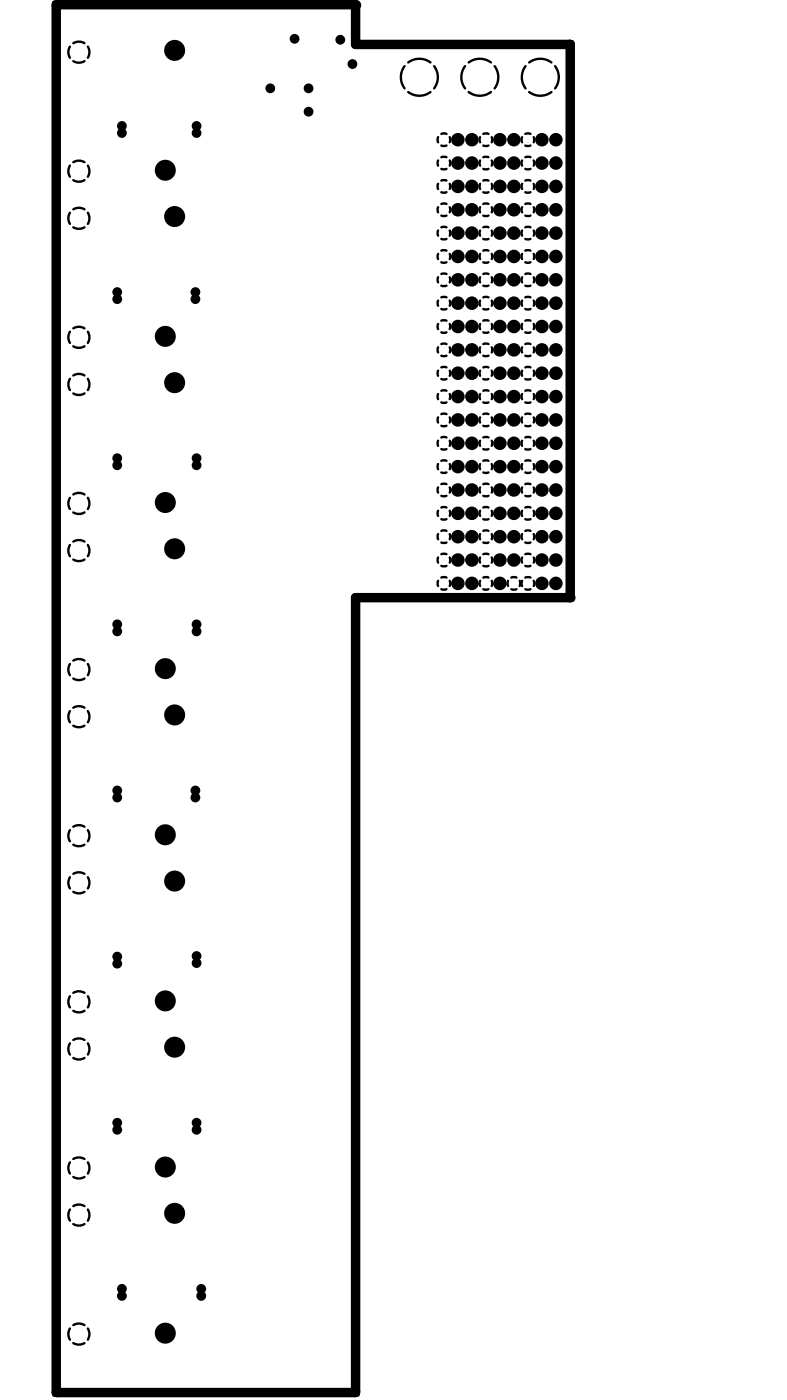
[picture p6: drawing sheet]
<svg xmlns="http://www.w3.org/2000/svg" width="280mm" height="499mm" viewBox="0 0 280 499" stroke-linecap="round" stroke-linejoin="round" font-family="sans-serif">
<g fill="#000">
<circle cx="62.2" cy="18" r="3.7"/>
<circle cx="104.8" cy="13.8" r="1.75"/>
<circle cx="121.1" cy="14.2" r="1.75"/>
<circle cx="126.6" cy="1.8" r="1.69"/>
<circle cx="96.2" cy="31.5" r="1.75"/>
<circle cx="109.8" cy="39.8" r="1.75"/>
<circle cx="109.8" cy="31.5" r="1.75"/>
<circle cx="125.4" cy="22.8" r="1.75"/>
<circle cx="43.4" cy="47.4" r="1.75"/>
<circle cx="43.4" cy="44.9" r="1.75"/>
<circle cx="70" cy="47.4" r="1.75"/>
<circle cx="70" cy="44.9" r="1.75"/>
<circle cx="163" cy="58.1" r="2.41"/>
<circle cx="163" cy="49.8" r="2.41"/>
<circle cx="168" cy="58.1" r="2.41"/>
<circle cx="168" cy="49.8" r="2.41"/>
<circle cx="177.9" cy="58.1" r="2.41"/>
<circle cx="177.9" cy="49.8" r="2.41"/>
<circle cx="182.9" cy="58.1" r="2.41"/>
<circle cx="182.9" cy="49.8" r="2.41"/>
<circle cx="192.9" cy="58.1" r="2.41"/>
<circle cx="192.9" cy="49.8" r="2.41"/>
<circle cx="197.8" cy="58.1" r="2.41"/>
<circle cx="197.8" cy="49.8" r="2.41"/>
<circle cx="58.8" cy="60.7" r="3.7"/>
<circle cx="62.2" cy="77.2" r="3.7"/>
<circle cx="163" cy="74.7" r="2.41"/>
<circle cx="163" cy="66.4" r="2.41"/>
<circle cx="168" cy="74.7" r="2.41"/>
<circle cx="168" cy="66.4" r="2.41"/>
<circle cx="177.9" cy="74.7" r="2.41"/>
<circle cx="177.9" cy="66.4" r="2.41"/>
<circle cx="182.9" cy="74.7" r="2.41"/>
<circle cx="182.9" cy="66.4" r="2.41"/>
<circle cx="192.9" cy="74.7" r="2.41"/>
<circle cx="192.9" cy="66.4" r="2.41"/>
<circle cx="197.8" cy="74.7" r="2.41"/>
<circle cx="197.8" cy="66.4" r="2.41"/>
<circle cx="163" cy="99.7" r="2.41"/>
<circle cx="163" cy="91.4" r="2.41"/>
<circle cx="163" cy="83.1" r="2.41"/>
<circle cx="168" cy="99.7" r="2.41"/>
<circle cx="168" cy="91.4" r="2.41"/>
<circle cx="168" cy="83.1" r="2.41"/>
<circle cx="177.9" cy="99.7" r="2.41"/>
<circle cx="177.9" cy="91.4" r="2.41"/>
<circle cx="177.9" cy="83.1" r="2.41"/>
<circle cx="182.9" cy="99.7" r="2.41"/>
<circle cx="182.9" cy="91.4" r="2.41"/>
<circle cx="182.9" cy="83.1" r="2.41"/>
<circle cx="192.9" cy="99.7" r="2.41"/>
<circle cx="192.9" cy="91.4" r="2.41"/>
<circle cx="192.9" cy="83.1" r="2.41"/>
<circle cx="197.8" cy="99.7" r="2.41"/>
<circle cx="197.8" cy="91.4" r="2.41"/>
<circle cx="197.8" cy="83.1" r="2.41"/>
<circle cx="41.7" cy="104.1" r="1.75"/>
<circle cx="41.7" cy="106.6" r="1.75"/>
<circle cx="58.8" cy="119.9" r="3.7"/>
<circle cx="69.5" cy="104.1" r="1.75"/>
<circle cx="69.5" cy="106.6" r="1.75"/>
<circle cx="163" cy="108" r="2.41"/>
<circle cx="163" cy="116.3" r="2.41"/>
<circle cx="168" cy="108" r="2.41"/>
<circle cx="168" cy="116.3" r="2.41"/>
<circle cx="177.9" cy="108" r="2.41"/>
<circle cx="177.9" cy="116.3" r="2.41"/>
<circle cx="182.9" cy="108" r="2.41"/>
<circle cx="182.9" cy="116.3" r="2.41"/>
<circle cx="192.9" cy="108" r="2.41"/>
<circle cx="192.9" cy="116.3" r="2.41"/>
<circle cx="197.8" cy="108" r="2.41"/>
<circle cx="197.8" cy="116.3" r="2.41"/>
<circle cx="62.2" cy="136.3" r="3.7"/>
<circle cx="163" cy="124.7" r="2.41"/>
<circle cx="163" cy="133" r="2.41"/>
<circle cx="168" cy="124.7" r="2.41"/>
<circle cx="168" cy="133" r="2.41"/>
<circle cx="177.9" cy="124.7" r="2.41"/>
<circle cx="177.9" cy="133" r="2.41"/>
<circle cx="182.9" cy="124.7" r="2.41"/>
<circle cx="182.9" cy="133" r="2.41"/>
<circle cx="192.9" cy="124.7" r="2.41"/>
<circle cx="192.9" cy="133" r="2.41"/>
<circle cx="197.8" cy="124.7" r="2.41"/>
<circle cx="197.8" cy="133" r="2.41"/>
<circle cx="163" cy="149.6" r="2.41"/>
<circle cx="163" cy="141.3" r="2.41"/>
<circle cx="163" cy="157.9" r="2.41"/>
<circle cx="168" cy="149.6" r="2.41"/>
<circle cx="168" cy="141.3" r="2.41"/>
<circle cx="168" cy="157.9" r="2.41"/>
<circle cx="177.9" cy="149.6" r="2.41"/>
<circle cx="177.9" cy="141.3" r="2.41"/>
<circle cx="177.9" cy="157.9" r="2.41"/>
<circle cx="182.9" cy="149.6" r="2.41"/>
<circle cx="182.9" cy="157.9" r="2.41"/>
<circle cx="182.9" cy="141.3" r="2.41"/>
<circle cx="192.9" cy="149.6" r="2.41"/>
<circle cx="192.9" cy="157.9" r="2.41"/>
<circle cx="192.9" cy="141.3" r="2.41"/>
<circle cx="197.8" cy="149.6" r="2.41"/>
<circle cx="197.8" cy="157.9" r="2.41"/>
<circle cx="197.8" cy="141.3" r="2.41"/>
<circle cx="41.7" cy="165.8" r="1.75"/>
<circle cx="41.7" cy="163.3" r="1.75"/>
<circle cx="58.8" cy="179" r="3.7"/>
<circle cx="70" cy="165.8" r="1.75"/>
<circle cx="70" cy="163.3" r="1.75"/>
<circle cx="163" cy="166.3" r="2.41"/>
<circle cx="163" cy="174.6" r="2.41"/>
<circle cx="168" cy="166.3" r="2.41"/>
<circle cx="168" cy="174.6" r="2.41"/>
<circle cx="177.9" cy="166.3" r="2.41"/>
<circle cx="177.9" cy="174.6" r="2.41"/>
<circle cx="182.9" cy="166.3" r="2.41"/>
<circle cx="182.9" cy="174.6" r="2.41"/>
<circle cx="192.9" cy="166.3" r="2.41"/>
<circle cx="192.9" cy="174.6" r="2.41"/>
<circle cx="197.8" cy="166.3" r="2.41"/>
<circle cx="197.8" cy="174.6" r="2.41"/>
<circle cx="62.2" cy="195.5" r="3.7"/>
<circle cx="163" cy="182.9" r="2.41"/>
<circle cx="163" cy="199.5" r="2.41"/>
<circle cx="163" cy="191.2" r="2.41"/>
<circle cx="168" cy="182.9" r="2.41"/>
<circle cx="168" cy="199.5" r="2.41"/>
<circle cx="168" cy="191.2" r="2.41"/>
<circle cx="177.9" cy="182.9" r="2.41"/>
<circle cx="177.9" cy="199.5" r="2.41"/>
<circle cx="177.9" cy="191.2" r="2.41"/>
<circle cx="182.9" cy="182.9" r="2.41"/>
<circle cx="182.9" cy="199.5" r="2.41"/>
<circle cx="182.9" cy="191.2" r="2.41"/>
<circle cx="192.9" cy="182.9" r="2.41"/>
<circle cx="192.9" cy="199.5" r="2.41"/>
<circle cx="192.9" cy="191.2" r="2.41"/>
<circle cx="197.8" cy="182.9" r="2.41"/>
<circle cx="197.8" cy="199.5" r="2.41"/>
<circle cx="197.8" cy="191.2" r="2.41"/>
<circle cx="163" cy="207.9" r="2.41"/>
<circle cx="168" cy="207.9" r="2.41"/>
<circle cx="177.9" cy="207.9" r="2.41"/>
<circle cx="192.9" cy="207.9" r="2.41"/>
<circle cx="197.8" cy="207.9" r="2.41"/>
<circle cx="202.8" cy="212.9" r="1.69"/>
<circle cx="41.7" cy="225" r="1.75"/>
<circle cx="41.7" cy="222.5" r="1.75"/>
<circle cx="58.8" cy="238.2" r="3.7"/>
<circle cx="70" cy="225" r="1.75"/>
<circle cx="70" cy="222.5" r="1.75"/>
<circle cx="62.2" cy="254.7" r="3.7"/>
<circle cx="41.7" cy="281.7" r="1.75"/>
<circle cx="41.7" cy="284.2" r="1.75"/>
<circle cx="58.8" cy="297.4" r="3.7"/>
<circle cx="69.5" cy="281.7" r="1.75"/>
<circle cx="69.5" cy="284.2" r="1.75"/>
<circle cx="62.2" cy="313.9" r="3.7"/>
<circle cx="41.7" cy="343.4" r="1.75"/>
<circle cx="41.7" cy="340.8" r="1.75"/>
<circle cx="58.8" cy="356.6" r="3.7"/>
<circle cx="70" cy="340.6" r="1.75"/>
<circle cx="70" cy="343.1" r="1.75"/>
<circle cx="62.2" cy="373.1" r="3.7"/>
<circle cx="41.7" cy="400" r="1.75"/>
<circle cx="41.7" cy="402.5" r="1.75"/>
<circle cx="58.8" cy="415.8" r="3.7"/>
<circle cx="70" cy="400" r="1.75"/>
<circle cx="70" cy="402.5" r="1.75"/>
<circle cx="62.2" cy="432.3" r="3.7"/>
<circle cx="43.4" cy="459.2" r="1.75"/>
<circle cx="71.6" cy="459.2" r="1.75"/>
<circle cx="43.4" cy="461.7" r="1.75"/>
<circle cx="58.8" cy="475" r="3.7"/>
<circle cx="71.6" cy="461.7" r="1.75"/>
</g>
<path d="M126.4 1.7l-106.4 .1 .1 494.4 106.5-.2v-283.1l76.4-.1-.2-197M126.4 1.7l.2 14.1h76.2M126.4 1.7h.1M202.8 15.8h.1" fill="none" stroke="#000" stroke-width="3.4"/>
<g fill="none" stroke="#000" stroke-width=".84">
<path d="M24.9 16.6l-.5 1.1-.1 1.2 .6 1.7M26.1 15.4l1.7-.6 1.2 .1 1.1 .5M31.3 16.6l.4 1.1 .1 1.2-.5 1.7M26.1 21.8l1.7 .5h1.2l1.1-.5M144 23.6a6.6 6.6 0 0 0 0 7.9M145.3 22.3a6.6 6.6 0 0 1 7.9 0M145.3 32.8a6.6 6.6 0 0 0 7.9 0M154.5 23.6a6.6 6.6 0 0 1 0 7.9M165.5 23.6a6.6 6.6 0 0 0 0 7.9M166.8 22.3a6.6 6.6 0 0 1 7.9 0M166.8 32.8a6.6 6.6 0 0 0 7.9 0M176 23.6a6.6 6.6 0 0 1 0 7.9"/>
<path d="M187 23.6a6.6 6.6 0 0 0 0 7.9M188.3 22.3a6.6 6.6 0 0 1 8 0M188.3 32.8a6.6 6.6 0 0 0 8 0M197.6 23.6a6.6 6.6 0 0 1 0 7.9M24.9 59l-.5 1.1-.1 1.2 .6 1.7M26.1 57.8l1.7-.6 1.2 .1 1.1 .5M31.3 59l.4 1.1 .1 1.2-.5 1.7M155.9 57.2l-.2 1.1 .2 .7M155.9 48.9l-.2 1.1 .2 .7M157.1 56l.7-.2 1.1 .2M157.1 47.7l.7-.2 1.1 .2M157.1 51.8l.7 .2 1.1-.2"/>
<path d="M160.1 57.2l.1 .7-.1 1.1M160.1 48.9l.1 .7-.1 1.1M170.9 57.2l-.2 1.1 .2 .7M170.9 48.9l-.2 1.1 .2 .7M172 56l.7-.2 1.2 .2M172 47.7l.7-.2 1.2 .2M172 51.8l.7 .2 1.2-.2M175 57.2l.2 .7-.2 1.1M175 48.9l.2 .7-.2 1.1M185.8 57.2l-.2 1.1 .2 .7M185.8 48.9l-.2 1.1 .2 .7M187 56l.7-.2 1.1 .2"/>
<path d="M187 47.7l.7-.2 1.1 .2M187 51.8l.7 .2 1.1-.2M190 57.2l.1 1.1-.1 .7M190 48.9l.1 1.1-.1 .7M24.9 75.8l-.5 1.1-.1 1.2 .6 1.7M26.1 74.6l1.7-.6 1.2 .1 1.1 .5M26.1 64.2l1.7 .5h1.2l1.1-.5M31.3 75.8l.4 1.1 .1 1.2-.5 1.7M155.9 73.8l-.2 1.1 .2 .8M155.9 65.5l-.2 1.1 .2 .7M157.1 72.7l.7-.2 1.1 .2M157.1 76.8l.7 .2 1.1-.2"/>
<path d="M157.1 64.3l.7-.1 1.1 .1M157.1 68.5l.7 .2 1.1-.2M157.1 60.2l.7 .2 1.1-.2M160.1 73.8l.1 .8-.1 1.1M160.1 65.5l.1 .7-.1 1.1M170.9 73.8l-.2 1.1 .2 .8M170.9 65.5l-.2 1.1 .2 .7M172 72.7l.7-.2 1.2 .2M172 76.8l.7 .2 1.2-.2M172 64.3l.7-.1 1.2 .1M172 68.5l.7 .2 1.2-.2M172 60.2l.7 .2 1.2-.2"/>
<path d="M175 73.8l.2 .8-.2 1.1M175 65.5l.2 .7-.2 1.1M185.8 73.8l-.2 1.1 .2 .8M185.8 65.5l-.2 1.1 .2 .7M187 72.7l.7-.2 1.1 .2M187 76.8l.7 .2 1.1-.2M187 64.3l.7-.1 1.1 .1M187 68.5l.7 .2 1.1-.2M187 60.2l.7 .2 1.1-.2M190 73.8l.1 1.1-.1 .8M190 65.5l.1 1.1-.1 .7M26.1 81l1.7 .5 1.2-.1 1.1-.4"/>
<path d="M155.9 98.8l-.2 1.1 .2 .7M155.9 90.5l-.2 1.1 .2 .7M155.9 82.1l-.2 1.1 .2 .8M157.1 97.6l.7-.2 1.1 .2M157.1 89.3l.7-.2 1.1 .2M157.1 93.5l.7 .1 1.1-.1M157.1 81l.7-.2 1.1 .2M157.1 85.1l.7 .2 1.1-.2M160.1 98.8l.1 .7-.1 1.1M160.1 90.5l.1 .7-.1 1.1M160.1 82.1l.1 .8-.1 1.1M170.9 98.8l-.2 1.1 .2 .7"/>
<path d="M170.9 90.5l-.2 1.1 .2 .7M170.9 82.1l-.2 1.1 .2 .8M172 97.6l.7-.2 1.2 .2M172 89.3l.7-.2 1.2 .2M172 93.5l.7 .1 1.2-.1M172 81l.7-.2 1.2 .2M172 85.1l.7 .2 1.2-.2M175 98.8l.2 .7-.2 1.1M175 90.5l.2 .7-.2 1.1M175 82.1l.2 .8-.2 1.1M185.8 98.8l-.2 1.1 .2 .7M185.8 90.5l-.2 1.1 .2 .7"/>
<path d="M185.8 82.1l-.2 1.1 .2 .8M187 97.6l.7-.2 1.1 .2M187 89.3l.7-.2 1.1 .2M187 93.5l.7 .1 1.1-.1M187 81l.7-.2 1.1 .2M187 85.1l.7 .2 1.1-.2M190 98.8l.1 1.1-.1 .7M190 90.5l.1 1.1-.1 .7M190 82.1l.1 1.1-.1 .8M24.9 118.2l-.5 1.1-.1 1.2 .6 1.7M26.1 117l1.7-.6 1.2 .1 1.1 .5M31.3 118.2l.4 1.1 .1 1.2-.5 1.7"/>
<path d="M155.9 115.4l-.2 1.1 .2 .8M155.9 107.1l-.2 1.1 .2 .7M157.1 114.3l.7-.2 1.1 .2M157.1 118.4l.7 .2 1.1-.2M157.1 106l.7-.2 1.1 .2M157.1 110.1l.7 .2 1.1-.2M157.1 101.8l.7 .2 1.1-.2M160.1 115.4l.1 .8-.1 1.1M160.1 107.1l.1 .7-.1 1.1M170.9 115.4l-.2 1.1 .2 .8M170.9 107.1l-.2 1.1 .2 .7M172 114.3l.7-.2 1.2 .2"/>
<path d="M172 118.4l.7 .2 1.2-.2M172 106l.7-.2 1.2 .2M172 110.1l.7 .2 1.2-.2M172 101.8l.7 .2 1.2-.2M175 115.4l.2 .8-.2 1.1M175 107.1l.2 .7-.2 1.1M185.8 115.4l-.2 1.1 .2 .8M185.8 107.1l-.2 1.1 .2 .7M187 114.3l.7-.2 1.1 .2M187 118.4l.7 .2 1.1-.2M187 106l.7-.2 1.1 .2M187 110.1l.7 .2 1.1-.2"/>
<path d="M187 101.8l.7 .2 1.1-.2M190 115.4l.1 1.1-.1 .8M190 107.1l.1 1.1-.1 .7M24.9 135l-.5 1.1-.1 1.2 .6 1.7M26.1 123.4l1.7 .5 1.2-.1 1.1-.4M26.1 133.8l1.7-.6 1.2 .1 1.1 .5M31.3 135l.4 1.1 .1 1.2-.5 1.7M155.9 123.7l-.2 1.1 .2 .8M155.9 132.1l-.2 1.1 .2 .7M157.1 139.2l.7-.2 1.1 .2M157.1 122.6l.7-.2 1.1 .2M157.1 126.7l.7 .2 1.1-.2"/>
<path d="M157.1 130.9l.7-.2 1.1 .2M157.1 135.1l.7 .1 1.1-.1M160.1 123.7l.1 .8-.1 1.1M160.1 132.1l.1 .7-.1 1.1M170.9 123.7l-.2 1.1 .2 .8M170.9 132.1l-.2 1.1 .2 .7M172 139.2l.7-.2 1.2 .2M172 122.6l.7-.2 1.2 .2M172 126.7l.7 .2 1.2-.2M172 130.9l.7-.2 1.2 .2M172 135.1l.7 .1 1.2-.1M175 123.7l.2 .8-.2 1.1"/>
<path d="M175 132.1l.2 .7-.2 1.1M185.8 123.7l-.2 1.1 .2 .8M185.8 132.1l-.2 1.1 .2 .7M187 139.2l.7-.2 1.1 .2M187 122.6l.7-.2 1.1 .2M187 126.7l.7 .2 1.1-.2M187 130.9l.7-.2 1.1 .2M187 135.1l.7 .1 1.1-.1M190 123.7l.1 1.1-.1 .8M190 132.1l.1 1.1-.1 .7M26.1 140.2l1.7 .5 1.2-.1 1.1-.4M155.9 148.7l-.2 1.1 .2 .7"/>
<path d="M155.9 157l-.2 1.1 .2 .8M155.9 140.4l-.2 1.1 .2 .7M157.1 147.6l.7-.2 1.1 .2M157.1 151.7l.7 .2 1.1-.2M157.1 155.9l.7-.2 1.1 .2M157.1 143.4l.7 .2 1.1-.2M160.1 148.7l.1 .7-.1 1.1M160.1 157l.1 .8-.1 1.1M160.1 140.4l.1 .7-.1 1.1M170.9 148.7l-.2 1.1 .2 .7M170.9 157l-.2 1.1 .2 .8M170.9 140.4l-.2 1.1 .2 .7"/>
<path d="M172 147.6l.7-.2 1.2 .2M172 151.7l.7 .2 1.2-.2M172 155.9l.7-.2 1.2 .2M172 143.4l.7 .2 1.2-.2M175 148.7l.2 .7-.2 1.1M175 157l.2 .8-.2 1.1M175 140.4l.2 .7-.2 1.1M185.8 148.7l-.2 1.1 .2 .7M185.8 157l-.2 1.1 .2 .8M185.8 140.4l-.2 1.1 .2 .7M187 147.6l.7-.2 1.1 .2M187 151.7l.7 .2 1.1-.2"/>
<path d="M187 155.9l.7-.2 1.1 .2M187 143.4l.7 .2 1.1-.2M190 148.7l.1 1.1-.1 .7M190 157l.1 1.1-.1 .8M190 140.4l.1 1.1-.1 .7M24.9 177.4l-.5 1.1-.1 1.2 .6 1.7M26.1 176.2l1.7-.6 1.2 .1 1.1 .5M31.3 177.4l.4 1.1 .1 1.2-.5 1.7M155.9 173.7l-.2 1.1 .2 .7M155.9 165.3l-.2 1.2 .2 .7M157.1 172.5l.7-.2 1.1 .2M157.1 176.7l.7 .1 1.1-.1"/>
<path d="M157.1 164.2l.7-.2 1.1 .2M157.1 168.3l.7 .2 1.1-.2M157.1 160l.7 .2 1.1-.2M160.1 173.7l.1 .7-.1 1.1M160.1 165.3l.1 .8-.1 1.1M170.9 173.7l-.2 1.1 .2 .7M170.9 165.3l-.2 1.2 .2 .7M172 172.5l.7-.2 1.2 .2M172 176.7l.7 .1 1.2-.1M172 164.2l.7-.2 1.2 .2M172 168.3l.7 .2 1.2-.2M172 160l.7 .2 1.2-.2"/>
<path d="M175 173.7l.2 .7-.2 1.1M175 165.3l.2 .8-.2 1.1M185.8 173.7l-.2 1.1 .2 .7M185.8 165.3l-.2 1.2 .2 .7M187 172.5l.7-.2 1.1 .2M187 176.7l.7 .1 1.1-.1M187 164.2l.7-.2 1.1 .2M187 168.3l.7 .2 1.1-.2M187 160l.7 .2 1.1-.2M190 173.7l.1 1.1-.1 .7M190 165.3l.1 1.2-.1 .7M24.9 194.2l-.5 1.1-.1 1.2 .6 1.7"/>
<path d="M26.1 193l1.7-.6 1.2 .1 1.1 .5M26.1 199.4l1.7 .5 1.2-.1 1.1-.4M26.1 182.6l1.7 .5 1.2-.1 1.1-.4M31.3 194.2l.4 1.1 .1 1.2-.5 1.7M155.9 182l-.2 1.1 .2 .7M155.9 198.6l-.2 1.1 .2 .8M155.9 190.3l-.2 1.1 .2 .7M157.1 180.8l.7-.2 1.1 .2M157.1 185l.7 .2 1.1-.2M157.1 197.5l.7-.2 1.1 .2M157.1 189.2l.7-.2 1.1 .2M157.1 193.3l.7 .2 1.1-.2"/>
<path d="M160.1 182l.1 .7-.1 1.1M160.1 198.6l.1 .8-.1 1.1M160.1 190.3l.1 .7-.1 1.1M170.9 182l-.2 1.1 .2 .7M170.9 198.6l-.2 1.1 .2 .8M170.9 190.3l-.2 1.1 .2 .7M172 180.8l.7-.2 1.2 .2M172 185l.7 .2 1.2-.2M172 197.5l.7-.2 1.2 .2M172 189.2l.7-.2 1.2 .2M172 193.3l.7 .2 1.2-.2M175 182l.2 .7-.2 1.1"/>
<path d="M175 198.6l.2 .8-.2 1.1M175 190.3l.2 .7-.2 1.1M185.8 182l-.2 1.1 .2 .7M185.8 198.6l-.2 1.1 .2 .8M185.8 190.3l-.2 1.1 .2 .7M187 180.8l.7-.2 1.1 .2M187 185l.7 .2 1.1-.2M187 197.5l.7-.2 1.1 .2M187 189.2l.7-.2 1.1 .2M187 193.3l.7 .2 1.1-.2M190 182l.1 1.1-.1 .7M190 198.6l.1 1.1-.1 .8"/>
<path d="M190 190.3l.1 1.1-.1 .7M155.9 206.9l-.2 1.2 .2 .7M157.1 205.8l.7-.2 1.1 .2M157.1 209.9l.7 .2 1.1-.2M157.1 201.6l.7 .2 1.1-.2M160.1 206.9l.1 .8-.1 1.1M170.9 206.9l-.2 1.2 .2 .7M172 205.8l.7-.2 1.2 .2M172 209.9l.7 .2 1.2-.2M172 201.6l.7 .2 1.2-.2M175 206.9l.2 .8-.2 1.1M180.8 206.9l-.2 1.2 .2 .7"/>
<path d="M182 205.8l.7-.2 1.1 .2M182 209.9l.7 .2 1.1-.2M185 206.9l.2 1.2-.2 .7M185.8 206.9l-.2 1.2 .2 .7M187 205.8l.7-.2 1.1 .2M187 209.9l.7 .2 1.1-.2M187 201.6l.7 .2 1.1-.2M190 206.9l.1 1.2-.1 .7M24.9 236.6l-.5 1.1-.1 1.2 .6 1.7M26.1 235.4l1.7-.6 1.2 .1 1.1 .5M31.3 236.6l.4 1.1 .1 1.2-.5 1.7M24.9 253.4l-.5 1.1-.1 1.2 .6 1.7"/>
<path d="M26.1 252.2l1.7-.6 1.2 .1 1.1 .5M26.1 258.6l1.7 .5 1.2-.1 1.1-.4M26.1 241.8l1.7 .5 1.2-.1 1.1-.4M31.3 253.4l.4 1.1 .1 1.2-.5 1.7M24.9 295.8l-.5 1.1-.1 1.2 .6 1.7M26.1 294.6l1.7-.6 1.2 .1 1.1 .5M31.3 295.8l.4 1.1 .1 1.2-.5 1.7M24.9 312.6l-.5 1.1-.1 1.2 .6 1.7M26.1 311.4l1.7-.6 1.2 .1 1.1 .5M26.1 317.8l1.7 .5 1.2-.1 1.1-.4M26.1 301l1.7 .5 1.2-.1 1.1-.4M31.3 312.6l.4 1.1 .1 1.2-.5 1.7"/>
<path d="M24.9 355l-.5 1.1-.1 1.2 .6 1.7M26.1 353.8l1.7-.6 1.2 .1 1.1 .5M31.3 355l.4 1.1 .1 1.2-.5 1.7M24.9 371.8l-.5 1.1-.1 1.1 .6 1.7M26.1 370.6l1.7-.6 1.2 .1 1.1 .5M26.1 376.9l1.7 .6 1.2-.1 1.1-.5M26.1 360.2l1.7 .5 1.2-.1 1.1-.4M31.3 371.8l.4 1.1 .1 1.1-.5 1.7M24.9 414.2l-.5 1.1-.1 1.2 .6 1.6M26.1 413l1.7-.6 1.2 .1 1.1 .5M26.1 419.3l1.7 .6 1.2-.1 1.1-.5M31.3 414.2l.4 1.1 .1 1.2-.5 1.6"/>
<path d="M24.9 431l-.5 1.1-.1 1.1 .6 1.7M26.1 429.8l1.7-.6 1.2 .1 1.1 .5M26.1 436.1l1.7 .6 1.2-.1 1.1-.5M31.3 431l.4 1.1 .1 1.1-.5 1.7M24.9 473.4l-.5 1.1-.1 1.1 .6 1.7M26.1 472.2l1.7-.6 1.2 .1 1.1 .5M26.1 478.5l1.7 .6 1.2-.1 1.1-.5M31.3 473.4l.4 1.1 .1 1.1-.5 1.7"/>
</g>
</svg>
